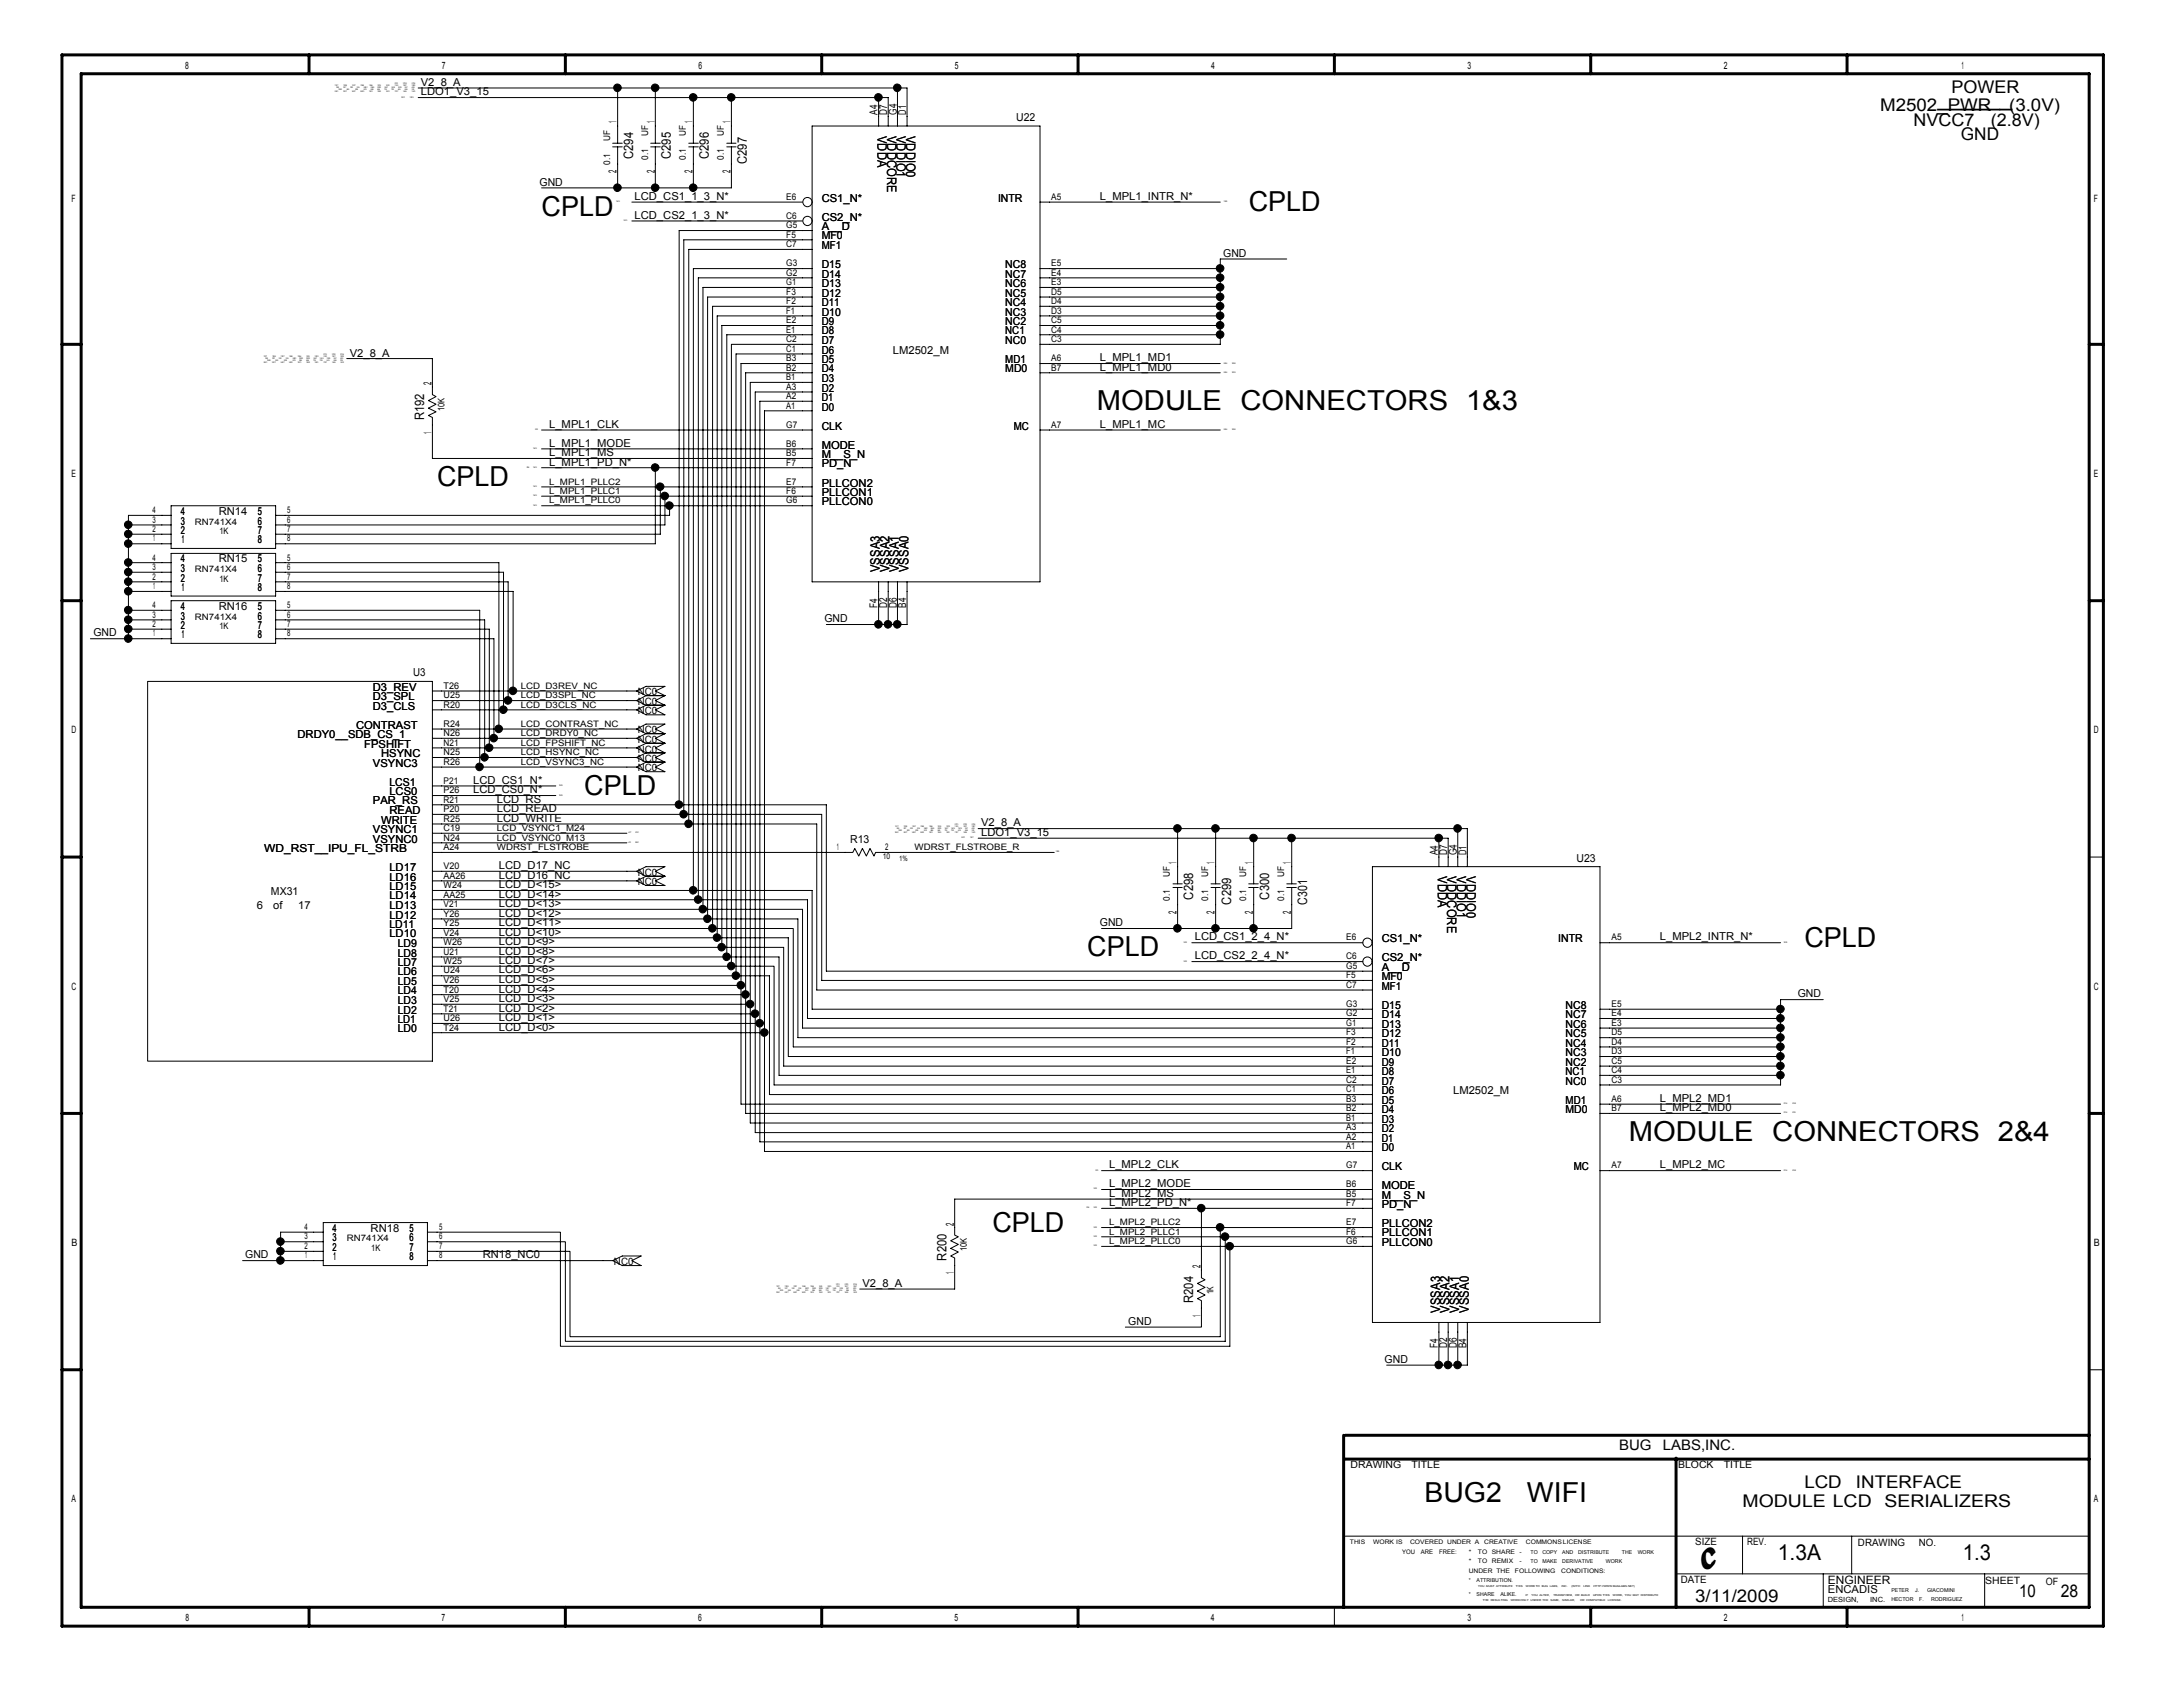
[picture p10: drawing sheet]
<svg xmlns="http://www.w3.org/2000/svg" width="279mm" height="216mm" viewBox="0 0 279 216" stroke-linecap="round" stroke-linejoin="round" font-family="sans-serif">
<defs><g id="words">
<g font-size="3.5">
<text x="69.3" y="27.6">CPLD</text>
<text x="159.8" y="27">CPLD</text>
<text x="140.4" y="52.5">MODULE CONNECTORS 1&amp;3</text>
<text x="55.9" y="62.2">CPLD</text>
<text x="74.8" y="101.7">CPLD</text>
<text x="139.2" y="122.4">CPLD</text>
<text x="230.9" y="121.2">CPLD</text>
<text x="208.5" y="146">MODULE CONNECTORS 2&amp;4</text>
<text x="127" y="157.6">CPLD</text>
<text x="182.3" y="192.2">BUG2</text>
<text x="195.4" y="192.2">WIFI</text>
</g>
<text font-size="3.3" x="217.9" y="200.6">C</text>
<g font-size="2.8">
<text x="248" y="13.6">______</text>
<text x="227.6" y="199.6">1.3A</text>
<text x="251.2" y="199.6">1.3</text>
</g>
<g font-size="2.2">
<text x="249.8" y="11.9">POWER</text>
<text x="240.6" y="14.3">M2502_PWR</text>
<text x="244.9" y="16.1">NVCC7</text>
<text x="251" y="17.9">GND</text>
<text x="254.8" y="16.1">(2.8V)</text>
<text x="257.1" y="14.3">(3.0V)</text>
<text x="230.9" y="190.5">LCD</text>
<text x="237.5" y="190.5">INTERFACE</text>
<text x="223" y="192.9">MODULE LCD</text>
<text x="241.2" y="192.9">SERIALIZERS</text>
<text x="217" y="205.1">3/11/2009</text>
<text x="258.4" y="204.4">10</text>
<text x="263.8" y="204.4">28</text>
</g>
<g font-size="1.9">
<text x="207.2" y="185.6">BUG</text>
<text x="212.8" y="185.6">LABS,INC.</text>
</g>
<g font-size="1.7">
<text x="112.3" y="17.4" transform="rotate(90 112.3 17.4)">VDDA</text>
<text x="113.6" y="17.4" transform="rotate(90 113.6 17.4)">VDDCORE</text>
<text x="114.7" y="17.4" transform="rotate(90 114.7 17.4)">VDDIO1</text>
<text x="116" y="17.4" transform="rotate(90 116 17.4)">VDDIO0</text>
<text x="81" y="20.4" transform="rotate(-90 81 20.4)">C294</text>
<text x="85.9" y="20.4" transform="rotate(-90 85.9 20.4)">C295</text>
<text x="90.7" y="20.4" transform="rotate(-90 90.7 20.4)">C296</text>
<text x="95.6" y="21" transform="rotate(-90 95.6 21)">C297</text>
<text x="54.3" y="53.8" transform="rotate(-90 54.3 53.8)">R192</text>
<text x="112.6" y="73.2" transform="rotate(-90 112.6 73.2)">VSSA3</text>
<text x="113.8" y="73.2" transform="rotate(-90 113.8 73.2)">VSSA2</text>
<text x="115" y="73.2" transform="rotate(-90 115 73.2)">VSSA1</text>
<text x="116.3" y="73.2" transform="rotate(-90 116.3 73.2)">VSSA0</text>
<text x="184" y="112.1" transform="rotate(90 184 112.1)">VDDA</text>
<text x="185.2" y="112.1" transform="rotate(90 185.2 112.1)">VDDCORE</text>
<text x="186.5" y="112.1" transform="rotate(90 186.5 112.1)">VDDIO1</text>
<text x="187.7" y="112.1" transform="rotate(90 187.7 112.1)">VDDIO0</text>
<text x="152.7" y="115.1" transform="rotate(-90 152.7 115.1)">C298</text>
<text x="157.6" y="115.8" transform="rotate(-90 157.6 115.8)">C299</text>
<text x="162.4" y="115.1" transform="rotate(-90 162.4 115.1)">C300</text>
<text x="167.3" y="115.8" transform="rotate(-90 167.3 115.8)">C301</text>
<text x="121.1" y="161.3" transform="rotate(-90 121.1 161.3)">R200</text>
<text x="152.7" y="166.8" transform="rotate(-90 152.7 166.8)">R204</text>
<text x="184.3" y="168" transform="rotate(-90 184.3 168)">VSSA3</text>
<text x="185.5" y="168" transform="rotate(-90 185.5 168)">VSSA2</text>
<text x="186.7" y="168" transform="rotate(-90 186.7 168)">VSSA1</text>
<text x="188" y="168" transform="rotate(-90 188 168)">VSSA0</text>
</g>
<text font-size="1.5" x="233.9" y="202.7">ENGINEER</text>
<g font-size="1.4">
<text x="53.9" y="11">V2_8_A</text>
<text x="53.9" y="12.2">LDO1_V3_15</text>
<text x="78.9" y="15.8" transform="rotate(-90 78.9 15.8)">1</text>
<text x="83.8" y="15.8" transform="rotate(-90 83.8 15.8)">1</text>
<text x="88.6" y="15.8" transform="rotate(-90 88.6 15.8)">1</text>
<text x="93.5" y="15.8" transform="rotate(-90 93.5 15.8)">1</text>
<text x="112.3" y="14.7" transform="rotate(-90 112.3 14.7)">A4</text>
<text x="113.6" y="14.7" transform="rotate(-90 113.6 14.7)">D7</text>
<text x="114.8" y="14.7" transform="rotate(-90 114.8 14.7)">G4</text>
<text x="116" y="14.7" transform="rotate(-90 116 14.7)">D1</text>
<text x="130.1" y="15.5">U22</text>
<text x="69.1" y="23.7">GND</text>
<text x="78.9" y="22.1" transform="rotate(-90 78.9 22.1)">2</text>
<text x="83.8" y="22.1" transform="rotate(-90 83.8 22.1)">2</text>
<text x="88.6" y="22.1" transform="rotate(-90 88.6 22.1)">2</text>
<text x="93.5" y="22.1" transform="rotate(-90 93.5 22.1)">2</text>
<text x="81.2" y="28">LCD_CS2_1_3_N*</text>
<text x="81.2" y="25.6">LCD_CS1_1_3_N*</text>
<text x="105.2" y="28.2">CS2_N*</text>
<text x="105.2" y="29.5">A__D</text>
<text x="105.2" y="25.8">CS1_N*</text>
<text x="127.7" y="25.8">INTR</text>
<text x="140.8" y="25.6">L_MPL1_INTR_N*</text>
<text x="105.2" y="30.6">MF0</text>
<text x="105.2" y="31.9">MF1</text>
<text x="105.2" y="34.3">D15</text>
<text x="105.2" y="35.5">D14</text>
<text x="128.7" y="34.3">NC8</text>
<text x="128.7" y="35.5">NC7</text>
<text x="156.6" y="32.9">GND</text>
<text x="105.2" y="36.7">D13</text>
<text x="105.2" y="38">D12</text>
<text x="105.2" y="39.2">D11</text>
<text x="105.2" y="40.4">D10</text>
<text x="105.2" y="41.6">D9</text>
<text x="128.7" y="36.7">NC6</text>
<text x="128.7" y="38">NC5</text>
<text x="128.7" y="39.2">NC4</text>
<text x="128.7" y="40.4">NC3</text>
<text x="128.7" y="41.6">NC2</text>
<text x="44.8" y="45.6">V2_8_A</text>
<text x="105.2" y="42.8">D8</text>
<text x="105.2" y="44">D7</text>
<text x="105.2" y="45.3">D6</text>
<text x="105.2" y="46.5">D5</text>
<text x="105.2" y="47.7">D4</text>
<text x="114.3" y="45.3">LM2502_M</text>
<text x="128.7" y="42.8">NC1</text>
<text x="128.7" y="44">NC0</text>
<text x="128.7" y="46.5">MD1</text>
<text x="128.7" y="47.7">MD0</text>
<text x="140.8" y="47.5">L_MPL1_MD0</text>
<text x="140.8" y="46.2">L_MPL1_MD1</text>
<text x="55.2" y="49.3" transform="rotate(-90 55.2 49.3)">2</text>
<text x="105.2" y="48.9">D3</text>
<text x="105.2" y="50.1">D2</text>
<text x="105.2" y="51.3">D1</text>
<text x="105.2" y="52.5">D0</text>
<text x="55.2" y="55.5" transform="rotate(-90 55.2 55.5)">1</text>
<text x="70.3" y="57.2">L_MPL1_MODE</text>
<text x="70.3" y="54.7">L_MPL1_CLK</text>
<text x="70.3" y="59.6">L_MPL1_PD_N*</text>
<text x="70.3" y="58.4">L_MPL1_MS</text>
<text x="105.2" y="57.4">MODE</text>
<text x="105.2" y="58.6">M__S_N</text>
<text x="105.2" y="59.8">PD_N</text>
<text x="105.2" y="55">CLK</text>
<text x="129.8" y="55">MC</text>
<text x="140.8" y="54.7">L_MPL1_MC</text>
<text x="23.1" y="65.9">4</text>
<text x="28" y="65.9">RN14</text>
<text x="33" y="65.9">5</text>
<text x="105.2" y="62.3">PLLCON2</text>
<text x="105.2" y="63.5">PLLCON1</text>
<text x="105.2" y="64.7">PLLCON0</text>
<text x="23.1" y="67.1">3</text>
<text x="23.1" y="68.3">2</text>
<text x="23.1" y="72">4</text>
<text x="23.3" y="69.6">1</text>
<text x="28" y="72">RN15</text>
<text x="33" y="69.6">8</text>
<text x="33" y="68.3">7</text>
<text x="33" y="67.1">6</text>
<text x="33" y="72">5</text>
<text x="23.1" y="73.2">3</text>
<text x="23.1" y="74.4">2</text>
<text x="23.3" y="75.6">1</text>
<text x="33" y="75.6">8</text>
<text x="33" y="74.4">7</text>
<text x="33" y="73.2">6</text>
<text x="112.3" y="77.8" transform="rotate(-90 112.3 77.8)">F4</text>
<text x="113.6" y="77.8" transform="rotate(-90 113.6 77.8)">D2</text>
<text x="114.8" y="77.8" transform="rotate(-90 114.8 77.8)">D6</text>
<text x="116" y="77.8" transform="rotate(-90 116 77.8)">B4</text>
<text x="12" y="81.4">GND</text>
<text x="23.1" y="79.3">3</text>
<text x="23.1" y="78.1">4</text>
<text x="23.1" y="80.5">2</text>
<text x="23.3" y="81.7">1</text>
<text x="28" y="78.1">RN16</text>
<text x="33" y="81.7">8</text>
<text x="33" y="80.5">7</text>
<text x="33" y="79.3">6</text>
<text x="33" y="78.1">5</text>
<text x="105.5" y="79.6">GND</text>
<text x="47.7" y="88.4">D3_REV</text>
<text x="47.7" y="89.6">D3_SPL</text>
<text x="52.9" y="86.6">U3</text>
<text x="38.1" y="94.4">DRDY0__SDB_CS_1</text>
<text x="45.6" y="93.3">CONTRAST</text>
<text x="46.6" y="95.7">FPSHIFT</text>
<text x="47.7" y="90.8">D3_CLS</text>
<text x="47.7" y="98.1">VSYNC3</text>
<text x="48.8" y="96.9">HSYNC</text>
<text x="49.8" y="100.5">LCS1</text>
<text x="49.8" y="101.8">LCS0</text>
<text x="60.6" y="101.5">LCD_CS0_N*</text>
<text x="60.6" y="100.3">LCD_CS1_N*</text>
<text x="47.7" y="103">PAR_RS</text>
<text x="47.7" y="106.6">VSYNC1</text>
<text x="47.7" y="107.8">VSYNC0</text>
<text x="48.8" y="105.4">WRITE</text>
<text x="49.8" y="104.2">READ</text>
<text x="63.6" y="105.2">LCD_WRITE</text>
<text x="63.6" y="103.9">LCD_READ</text>
<text x="63.6" y="102.7">LCD_RS</text>
<text x="108.8" y="107.8">R13</text>
<text x="125.6" y="107">LDO1_V3_15</text>
<text x="125.6" y="105.7">V2_8_A</text>
<text x="33.8" y="109.1">WD_RST__IPU_FL_STRB</text>
<text x="49.8" y="111.5">LD17</text>
<text x="49.8" y="112.7">LD16</text>
<text x="49.8" y="113.9">LD15</text>
<text x="63.9" y="111.3">LCD_D17_NC</text>
<text x="63.9" y="112.4">LCD_D16_NC</text>
<text x="63.9" y="113.7">LCD_D&lt;15&gt;</text>
<text x="150.6" y="110.6" transform="rotate(-90 150.6 110.6)">1</text>
<text x="155.5" y="110.6" transform="rotate(-90 155.5 110.6)">1</text>
<text x="160.3" y="110.6" transform="rotate(-90 160.3 110.6)">1</text>
<text x="165.2" y="110.6" transform="rotate(-90 165.2 110.6)">1</text>
<text x="184" y="109.5" transform="rotate(-90 184 109.5)">A4</text>
<text x="185.2" y="109.5" transform="rotate(-90 185.2 109.5)">D7</text>
<text x="186.4" y="109.5" transform="rotate(-90 186.4 109.5)">G4</text>
<text x="187.7" y="109.5" transform="rotate(-90 187.7 109.5)">D1</text>
<text x="201.8" y="110.3">U23</text>
<text x="32.9" y="116.3">6</text>
<text x="34.7" y="114.5">MX31</text>
<text x="35" y="116.3">of</text>
<text x="38.2" y="116.3">17</text>
<text x="49.8" y="115.1">LD14</text>
<text x="49.8" y="116.3">LD13</text>
<text x="49.8" y="117.6">LD12</text>
<text x="49.8" y="118.8">LD11</text>
<text x="49.8" y="120">LD10</text>
<text x="63.9" y="114.9">LCD_D&lt;14&gt;</text>
<text x="63.9" y="116.1">LCD_D&lt;13&gt;</text>
<text x="63.9" y="117.3">LCD_D&lt;12&gt;</text>
<text x="63.9" y="118.5">LCD_D&lt;11&gt;</text>
<text x="63.9" y="119.8">LCD_D&lt;10&gt;</text>
<text x="140.8" y="118.5">GND</text>
<text x="150.6" y="116.9" transform="rotate(-90 150.6 116.9)">2</text>
<text x="155.5" y="116.9" transform="rotate(-90 155.5 116.9)">2</text>
<text x="160.3" y="116.9" transform="rotate(-90 160.3 116.9)">2</text>
<text x="165.2" y="116.9" transform="rotate(-90 165.2 116.9)">2</text>
<text x="50.9" y="121.2">LD9</text>
<text x="50.9" y="122.4">LD8</text>
<text x="50.9" y="123.6">LD7</text>
<text x="50.9" y="124.8">LD6</text>
<text x="63.9" y="125.8">LCD_D&lt;5&gt;</text>
<text x="63.9" y="124.6">LCD_D&lt;6&gt;</text>
<text x="63.9" y="123.4">LCD_D&lt;7&gt;</text>
<text x="63.9" y="122.2">LCD_D&lt;8&gt;</text>
<text x="63.9" y="120.9">LCD_D&lt;9&gt;</text>
<text x="152.9" y="122.8">LCD_CS2_2_4_N*</text>
<text x="152.9" y="120.4">LCD_CS1_2_4_N*</text>
<text x="176.8" y="120.6">CS1_N*</text>
<text x="176.8" y="123">CS2_N*</text>
<text x="176.8" y="124.2">A__D</text>
<text x="176.8" y="125.4">MF0</text>
<text x="199.4" y="120.6">INTR</text>
<text x="212.4" y="120.4">L_MPL2_INTR_N*</text>
<text x="50.9" y="126.1">LD5</text>
<text x="50.9" y="127.3">LD4</text>
<text x="50.9" y="128.5">LD3</text>
<text x="50.9" y="129.7">LD2</text>
<text x="50.9" y="130.9">LD1</text>
<text x="63.9" y="127">LCD_D&lt;4&gt;</text>
<text x="63.9" y="131.9">LCD_D&lt;0&gt;</text>
<text x="63.9" y="130.7">LCD_D&lt;1&gt;</text>
<text x="63.9" y="129.5">LCD_D&lt;2&gt;</text>
<text x="63.9" y="128.2">LCD_D&lt;3&gt;</text>
<text x="176.8" y="126.7">MF1</text>
<text x="176.8" y="129.1">D15</text>
<text x="176.8" y="130.3">D14</text>
<text x="176.8" y="131.5">D13</text>
<text x="200.4" y="129.1">NC8</text>
<text x="200.4" y="130.3">NC7</text>
<text x="200.4" y="131.5">NC6</text>
<text x="230.1" y="127.6">GND</text>
<text x="50.9" y="132.1">LD0</text>
<text x="176.8" y="132.8">D12</text>
<text x="176.8" y="133.9">D11</text>
<text x="176.8" y="135.2">D10</text>
<text x="176.8" y="136.4">D9</text>
<text x="176.8" y="137.6">D8</text>
<text x="200.4" y="132.8">NC5</text>
<text x="200.4" y="133.9">NC4</text>
<text x="200.4" y="135.2">NC3</text>
<text x="200.4" y="136.4">NC2</text>
<text x="200.4" y="137.6">NC1</text>
<text x="176.8" y="138.8">D7</text>
<text x="176.8" y="140">D6</text>
<text x="176.8" y="141.3">D5</text>
<text x="176.8" y="142.5">D4</text>
<text x="176.8" y="143.7">D3</text>
<text x="186" y="140">LM2502_M</text>
<text x="200.4" y="138.8">NC0</text>
<text x="200.4" y="141.3">MD1</text>
<text x="200.4" y="142.5">MD0</text>
<text x="212.4" y="141">L_MPL2_MD1</text>
<text x="212.4" y="142.2">L_MPL2_MD0</text>
<text x="142" y="149.5">L_MPL2_CLK</text>
<text x="176.8" y="144.9">D2</text>
<text x="176.8" y="146.1">D1</text>
<text x="176.8" y="147.3">D0</text>
<text x="176.8" y="149.8">CLK</text>
<text x="201.4" y="149.8">MC</text>
<text x="212.4" y="149.5">L_MPL2_MC</text>
<text x="142" y="153.2">L_MPL2_MS</text>
<text x="142" y="154.4">L_MPL2_PD_N*</text>
<text x="142" y="151.9">L_MPL2_MODE</text>
<text x="176.8" y="152.2">MODE</text>
<text x="176.8" y="153.4">M__S_N</text>
<text x="176.8" y="154.6">PD_N</text>
<text x="31.4" y="161">GND</text>
<text x="42.6" y="158.9">3</text>
<text x="42.6" y="157.6">4</text>
<text x="42.6" y="160.1">2</text>
<text x="42.7" y="161.3">1</text>
<text x="47.4" y="157.6">RN18</text>
<text x="52.4" y="161.3">8</text>
<text x="52.4" y="160.1">7</text>
<text x="52.4" y="158.9">6</text>
<text x="52.4" y="157.6">5</text>
<text x="61.8" y="161">RN18_NC0</text>
<text x="122.1" y="156.8" transform="rotate(-90 122.1 156.8)">2</text>
<text x="176.8" y="157.1">PLLCON2</text>
<text x="176.8" y="158.2">PLLCON1</text>
<text x="176.8" y="159.5">PLLCON0</text>
<text x="110.4" y="164.7">V2_8_A</text>
<text x="122.1" y="163" transform="rotate(-90 122.1 163)">1</text>
<text x="153.6" y="162.3" transform="rotate(-90 153.6 162.3)">2</text>
<text x="144.4" y="169.5">GND</text>
<text x="153.6" y="168.5" transform="rotate(-90 153.6 168.5)">1</text>
<text x="184" y="172.6" transform="rotate(-90 184 172.6)">F4</text>
<text x="185.2" y="172.6" transform="rotate(-90 185.2 172.6)">D2</text>
<text x="186.5" y="172.6" transform="rotate(-90 186.5 172.6)">D6</text>
<text x="187.7" y="172.6" transform="rotate(-90 187.7 172.6)">B4</text>
<text x="177.2" y="174.4">GND</text>
<text x="233.9" y="203.8">ENCADIS</text>
</g>
<g font-size="1.3">
<text x="23.7" y="8.8">8</text>
<text x="56.5" y="8.8">7</text>
<text x="89.4" y="8.8">6</text>
<text x="122.2" y="8.8">5</text>
<text x="155" y="8.8">4</text>
<text x="187.8" y="8.8">3</text>
<text x="220.6" y="8.8">2</text>
<text x="251.1" y="8.8">1</text>
<text x="9.2" y="25.8">F</text>
<text x="268" y="25.8">F</text>
<text x="9.2" y="61">E</text>
<text x="268" y="61">E</text>
<text x="81.6" y="89">NC0</text>
<text x="9.2" y="93.9">D</text>
<text x="81.6" y="95.1">NC0</text>
<text x="81.6" y="93.9">NC0</text>
<text x="81.6" y="90.2">NC0</text>
<text x="81.6" y="91.4">NC0</text>
<text x="268" y="93.9">D</text>
<text x="81.6" y="96.3">NC0</text>
<text x="81.6" y="97.5">NC0</text>
<text x="81.6" y="98.7">NC0</text>
<text x="81.6" y="113.3">NC0</text>
<text x="81.6" y="112.1">NC0</text>
<text x="9.2" y="126.7">C</text>
<text x="268" y="126.7">C</text>
<text x="9.2" y="159.5">B</text>
<text x="78.6" y="161.9">NC0</text>
<text x="268" y="159.5">B</text>
<text x="172.9" y="187.9">DRAWING</text>
<text x="180.7" y="187.9">TITLE</text>
<text x="214.8" y="187.9">BLOCK</text>
<text x="220.6" y="187.9">TITLE</text>
<text x="9.2" y="192.3">A</text>
<text x="217" y="197.7">SIZE</text>
<text x="223.6" y="197.7">REV.</text>
<text x="237.8" y="197.9">DRAWING</text>
<text x="245.6" y="197.9">NO.</text>
<text x="268" y="192.3">A</text>
<text x="215.1" y="202.6">DATE</text>
<text x="254.1" y="202.8">SHEET</text>
<text x="261.8" y="202.9">OF</text>
<text x="23.7" y="207.5">8</text>
<text x="56.5" y="207.5">7</text>
<text x="89.4" y="207.5">6</text>
<text x="122.2" y="207.5">5</text>
<text x="155" y="207.5">4</text>
<text x="187.8" y="207.5">3</text>
<text x="220.6" y="207.5">2</text>
<text x="251.1" y="207.5">1</text>
</g>
<g font-size="1.2">
<text x="82.9" y="17.4" transform="rotate(-90 82.9 17.4)">UF</text>
<text x="87.8" y="17.4" transform="rotate(-90 87.8 17.4)">UF</text>
<text x="92.6" y="17.4" transform="rotate(-90 92.6 17.4)">UF</text>
<text x="78.1" y="21.1" transform="rotate(-90 78.1 21.1)">0.1</text>
<text x="78.1" y="18.1" transform="rotate(-90 78.1 18.1)">UF</text>
<text x="82.9" y="20.5" transform="rotate(-90 82.9 20.5)">0.1</text>
<text x="87.8" y="20.5" transform="rotate(-90 87.8 20.5)">0.1</text>
<text x="92.6" y="20.5" transform="rotate(-90 92.6 20.5)">0.1</text>
<text x="100.6" y="28">C6</text>
<text x="100.6" y="25.6">E6</text>
<text x="100.6" y="29.2">G5</text>
<text x="134.5" y="25.6">A5</text>
<text x="100.6" y="31.6">C7</text>
<text x="100.6" y="30.4">F5</text>
<text x="100.6" y="34.1">G3</text>
<text x="100.6" y="35.3">G2</text>
<text x="134.5" y="34.1">E5</text>
<text x="134.5" y="35.3">E4</text>
<text x="100.6" y="41.4">E2</text>
<text x="100.6" y="36.5">G1</text>
<text x="100.6" y="37.7">F3</text>
<text x="100.6" y="38.9">F2</text>
<text x="100.6" y="40.1">F1</text>
<text x="134.5" y="36.5">E3</text>
<text x="134.5" y="37.7">D5</text>
<text x="134.5" y="38.9">D4</text>
<text x="134.5" y="40.1">D3</text>
<text x="134.5" y="41.4">C5</text>
<text x="100.6" y="42.6">E1</text>
<text x="100.6" y="43.8">C2</text>
<text x="100.6" y="45">C1</text>
<text x="100.6" y="46.2">B3</text>
<text x="100.6" y="47.5">B2</text>
<text x="134.5" y="42.6">C4</text>
<text x="134.5" y="43.8">C3</text>
<text x="134.5" y="46.2">A6</text>
<text x="134.5" y="47.5">B7</text>
<text x="56.9" y="52.6" transform="rotate(-90 56.9 52.6)">10K</text>
<text x="100.6" y="48.6">B1</text>
<text x="100.6" y="49.9">A3</text>
<text x="100.6" y="51.1">A2</text>
<text x="100.6" y="52.3">A1</text>
<text x="100.6" y="59.6">F7</text>
<text x="100.6" y="57.1">B6</text>
<text x="100.6" y="58.4">B5</text>
<text x="100.6" y="54.7">G7</text>
<text x="134.5" y="54.7">A7</text>
<text x="19.5" y="65.7">4</text>
<text x="36.8" y="65.7">5</text>
<text x="100.6" y="62">E7</text>
<text x="100.6" y="63.2">F6</text>
<text x="100.6" y="64.4">G6</text>
<text x="19.5" y="66.9">3</text>
<text x="19.5" y="68.1">2</text>
<text x="19.5" y="71.8">4</text>
<text x="19.6" y="69.3">1</text>
<text x="36.8" y="69.3">8</text>
<text x="36.8" y="68.1">7</text>
<text x="36.8" y="66.9">6</text>
<text x="36.8" y="71.8">5</text>
<text x="19.5" y="72.9">3</text>
<text x="19.5" y="74.2">2</text>
<text x="19.5" y="77.8">4</text>
<text x="19.6" y="75.4">1</text>
<text x="36.8" y="75.4">8</text>
<text x="36.8" y="74.2">7</text>
<text x="36.8" y="72.9">6</text>
<text x="36.8" y="77.8">5</text>
<text x="19.5" y="79">3</text>
<text x="19.5" y="80.3">2</text>
<text x="19.6" y="81.4">1</text>
<text x="36.8" y="81.4">8</text>
<text x="36.8" y="80.3">7</text>
<text x="36.8" y="79">6</text>
<text x="56.8" y="89.4">U25</text>
<text x="56.8" y="88.1">T26</text>
<text x="56.8" y="95.4">N21</text>
<text x="56.8" y="94.2">N26</text>
<text x="56.8" y="90.6">R20</text>
<text x="56.8" y="93">R24</text>
<text x="56.8" y="97.9">R26</text>
<text x="56.8" y="100.3">P21</text>
<text x="56.8" y="101.5">P26</text>
<text x="56.8" y="96.6">N25</text>
<text x="56.8" y="105.2">R25</text>
<text x="56.8" y="106.4">C19</text>
<text x="56.8" y="107.6">N24</text>
<text x="56.8" y="103.9">P20</text>
<text x="56.8" y="102.7">R21</text>
<text x="56.8" y="108.8">A24</text>
<text x="56.8" y="111.3">V20</text>
<text x="56.8" y="112.4">AA26</text>
<text x="56.8" y="113.7">W24</text>
<text x="107.1" y="108.8">1</text>
<text x="113.3" y="108.8">2</text>
<text x="149.7" y="112.2" transform="rotate(-90 149.7 112.2)">UF</text>
<text x="154.6" y="112.2" transform="rotate(-90 154.6 112.2)">UF</text>
<text x="159.5" y="112.2" transform="rotate(-90 159.5 112.2)">UF</text>
<text x="164.4" y="112.2" transform="rotate(-90 164.4 112.2)">UF</text>
<text x="56.8" y="114.9">AA25</text>
<text x="56.8" y="116.1">V21</text>
<text x="56.8" y="117.3">Y26</text>
<text x="56.8" y="118.5">Y25</text>
<text x="56.8" y="119.8">V24</text>
<text x="149.7" y="115.3" transform="rotate(-90 149.7 115.3)">0.1</text>
<text x="154.6" y="115.3" transform="rotate(-90 154.6 115.3)">0.1</text>
<text x="159.5" y="115.3" transform="rotate(-90 159.5 115.3)">0.1</text>
<text x="164.4" y="115.3" transform="rotate(-90 164.4 115.3)">0.1</text>
<text x="56.8" y="120.9">W26</text>
<text x="56.8" y="122.2">U21</text>
<text x="56.8" y="123.4">W25</text>
<text x="56.8" y="124.6">U24</text>
<text x="56.8" y="125.8">V26</text>
<text x="172.3" y="125.2">F5</text>
<text x="172.3" y="122.8">C6</text>
<text x="172.3" y="120.4">E6</text>
<text x="172.3" y="124">G5</text>
<text x="206.3" y="120.4">A5</text>
<text x="56.8" y="127">T20</text>
<text x="56.8" y="128.2">V25</text>
<text x="56.8" y="129.5">T21</text>
<text x="56.8" y="130.7">U26</text>
<text x="56.8" y="131.9">T24</text>
<text x="172.3" y="126.4">C7</text>
<text x="172.3" y="128.9">G3</text>
<text x="172.3" y="130.1">G2</text>
<text x="172.3" y="131.3">G1</text>
<text x="206.3" y="128.9">E5</text>
<text x="206.3" y="130.1">E4</text>
<text x="206.3" y="131.3">E3</text>
<text x="172.3" y="136.1">E2</text>
<text x="172.3" y="137.4">E1</text>
<text x="172.3" y="132.5">F3</text>
<text x="172.3" y="133.7">F2</text>
<text x="172.3" y="134.9">F1</text>
<text x="206.3" y="132.5">D5</text>
<text x="206.3" y="133.7">D4</text>
<text x="206.3" y="134.9">D3</text>
<text x="206.3" y="136.1">C5</text>
<text x="206.3" y="137.4">C4</text>
<text x="172.3" y="138.6">C2</text>
<text x="172.3" y="139.8">C1</text>
<text x="172.3" y="141">B3</text>
<text x="172.3" y="142.2">B2</text>
<text x="172.3" y="143.4">B1</text>
<text x="206.3" y="138.6">C3</text>
<text x="206.3" y="141">A6</text>
<text x="206.3" y="142.2">B7</text>
<text x="172.3" y="144.7">A3</text>
<text x="172.3" y="145.9">A2</text>
<text x="172.3" y="147.1">A1</text>
<text x="172.3" y="149.5">G7</text>
<text x="206.3" y="149.5">A7</text>
<text x="172.3" y="154.4">F7</text>
<text x="172.3" y="151.9">B6</text>
<text x="172.3" y="153.2">B5</text>
<text x="39" y="157.4">4</text>
<text x="39" y="158.6">3</text>
<text x="39" y="159.9">2</text>
<text x="39" y="161">1</text>
<text x="56.2" y="161">8</text>
<text x="56.2" y="159.9">7</text>
<text x="56.2" y="158.6">6</text>
<text x="56.2" y="157.4">5</text>
<text x="123.8" y="160.1" transform="rotate(-90 123.8 160.1)">10K</text>
<text x="172.3" y="159.2">G6</text>
<text x="172.3" y="156.8">E7</text>
<text x="172.3" y="158">F6</text>
<text x="155.3" y="165.6" transform="rotate(-90 155.3 165.6)">1K</text>
</g>
<g font-size="1.1">
<text x="70.3" y="64.4">L_MPL1_PLLC0</text>
<text x="70.3" y="63.2">L_MPL1_PLLC1</text>
<text x="70.3" y="62">L_MPL1_PLLC2</text>
<text x="24.9" y="67.1">RN741X4</text>
<text x="28.1" y="68.3">1K</text>
<text x="24.9" y="73.2">RN741X4</text>
<text x="28.1" y="74.4">1K</text>
<text x="24.9" y="79.3">RN741X4</text>
<text x="28.1" y="80.5">1K</text>
<text x="66.6" y="89.4">LCD_D3SPL_NC</text>
<text x="66.6" y="88.1">LCD_D3REV_NC</text>
<text x="66.6" y="95.4">LCD_FPSHIFT_NC</text>
<text x="66.6" y="94.2">LCD_DRDY0_NC</text>
<text x="66.6" y="93">LCD_CONTRAST_NC</text>
<text x="66.6" y="90.6">LCD_D3CLS_NC</text>
<text x="66.6" y="97.9">LCD_VSYNC3_NC</text>
<text x="66.6" y="96.6">LCD_HSYNC_NC</text>
<text x="63.6" y="106.4">LCD_VSYNC1_M24</text>
<text x="63.6" y="107.6">LCD_VSYNC0_M13</text>
<text x="63.6" y="108.8">WDRST_FLSTROBE</text>
<text x="117.1" y="108.8">WDRST_FLSTROBE_R</text>
<text x="44.4" y="158.9">RN741X4</text>
<text x="47.5" y="160.1">1K</text>
<text x="142" y="156.8">L_MPL2_PLLC2</text>
<text x="142" y="158">L_MPL2_PLLC1</text>
<text x="142" y="159.2">L_MPL2_PLLC0</text>
</g>
<text font-size="1" x="113" y="109.9">10</text>
<g font-size=".9">
<text x="115.1" y="110.2">1%</text>
<text x="233.9" y="205.1">DESIGN,</text>
<text x="239.4" y="205.1">INC.</text>
</g>
<g font-size=".8">
<text x="172.8" y="197.6">THIS</text>
<text x="175.7" y="197.6">WORK IS</text>
<text x="180.5" y="197.6">COVERED UNDER A</text>
<text x="190" y="197.6">CREATIVE</text>
<text x="195.3" y="197.6">COMMONS LICENSE</text>
<text x="179.5" y="198.8">YOU</text>
<text x="181.8" y="198.8">ARE</text>
<text x="184.2" y="198.8">FREE:</text>
<text x="188" y="198.8">*</text>
<text x="188" y="201.3">UNDER THE</text>
<text x="188" y="200.1">*</text>
<text x="189.2" y="198.8">TO</text>
<text x="189.2" y="200.1">TO</text>
<text x="190.9" y="198.8">SHARE</text>
<text x="190.9" y="200.1">REMIX</text>
<text x="193.9" y="201.3">FOLLOWING</text>
<text x="194.5" y="198.8">-</text>
<text x="194.5" y="200.1">-</text>
<text x="199.8" y="201.3">CONDITIONS:</text>
</g>
<g font-size=".7">
<text x="188" y="202.5">*</text>
<text x="189" y="202.5">ATTRIBUTION.</text>
<text x="195.9" y="200.1">TO</text>
<text x="195.9" y="198.8">TO</text>
<text x="197.4" y="200.1">MAKE</text>
<text x="197.4" y="198.8">COPY</text>
<text x="200" y="200.1">DERIVATIVE</text>
<text x="200" y="198.8">AND</text>
<text x="202" y="198.8">DISTRIBUTE</text>
<text x="205.5" y="200.1">WORK</text>
<text x="207.6" y="198.8">THE</text>
<text x="209.6" y="198.8">WORK</text>
<text x="242.1" y="203.7">PETER</text>
<text x="245.1" y="203.7">J.</text>
<text x="246.6" y="203.7">GIACOMINI</text>
<text x="188" y="204.3">*</text>
<text x="189" y="204.3">SHARE</text>
<text x="192" y="204.3">ALIKE.</text>
<text x="242.1" y="204.9">HECTOR</text>
<text x="245.6" y="204.9">F.</text>
<text x="247.2" y="204.9">RODRIGUEZ</text>
</g>
<g font-size=".3">
<text x="42.9" y="11">13F7</text>
<text x="42.9" y="11.8">25E1</text>
<text x="43.1" y="11.3">3E8</text>
<text x="43.3" y="11.5">10B5</text>
<text x="44" y="11">13D8</text>
<text x="44" y="11.8">25C7</text>
<text x="44" y="11.3">3D7</text>
<text x="44.4" y="11.5">9E5</text>
<text x="44.8" y="11.3">3D2</text>
<text x="45.1" y="11.8">24D7</text>
<text x="45.1" y="11">13D7</text>
<text x="45.5" y="11.5">9D8</text>
<text x="45.7" y="11.3">3C6</text>
<text x="46.2" y="11">13B8</text>
<text x="46.2" y="11.8">24D3</text>
<text x="46.6" y="11.5">9C5</text>
<text x="46.6" y="11.3">28D1</text>
<text x="47.3" y="11">13B4</text>
<text x="47.3" y="11.8">19F3</text>
<text x="47.5" y="11.5">9B6</text>
<text x="47.5" y="11.3">25B3</text>
<text x="48.3" y="11.5">8A8</text>
<text x="48.3" y="11.3">22D5</text>
<text x="48.3" y="11">12F6</text>
<text x="48.3" y="11.8">19E2</text>
<text x="49.2" y="11.5">7F8</text>
<text x="49.2" y="11.3">14E7</text>
<text x="49.4" y="11">12D3</text>
<text x="49.4" y="11.8">18F2</text>
<text x="50.1" y="11.5">7D5</text>
<text x="50.1" y="11.3">14C8</text>
<text x="50.5" y="11">11E3</text>
<text x="50.5" y="11.8">17E7</text>
<text x="50.5" y="10.8">27F3</text>
<text x="50.9" y="11.5">6C4</text>
<text x="50.9" y="11.3">12C8</text>
<text x="51.6" y="11">10E7</text>
<text x="51.6" y="11.8">14E6</text>
<text x="51.6" y="10.8">27D3</text>
<text x="51.8" y="11.5">6B4</text>
<text x="51.8" y="11.3">5E7</text>
<text x="52.7" y="11">10D5</text>
<text x="52.7" y="11.8">14C5</text>
<text x="52.7" y="10.8">27C6</text>
<text x="52.7" y="11.5">3F8</text>
<text x="52.7" y="11.3">4D5</text>
<text x="51.4" y="12.5">25C1</text>
<text x="52.5" y="12.5">10D5</text>
<text x="78.9" y="25.9">19C2</text>
<text x="79.8" y="28.3">19C2</text>
<text x="156.6" y="25.9">19C8</text>
<text x="33.8" y="46.4">25E1</text>
<text x="33.8" y="45.7">13F7</text>
<text x="34" y="45.9">3E8</text>
<text x="34.2" y="46.1">10B5</text>
<text x="34.9" y="46.4">25C7</text>
<text x="34.9" y="45.7">13D8</text>
<text x="34.9" y="45.9">3D7</text>
<text x="35.3" y="46.1">9E5</text>
<text x="35.7" y="45.9">3D2</text>
<text x="36" y="46.4">24D7</text>
<text x="36" y="45.7">13D7</text>
<text x="36.4" y="46.1">9D8</text>
<text x="36.6" y="45.9">3C6</text>
<text x="37" y="46.4">24D3</text>
<text x="37" y="45.7">13B8</text>
<text x="37.5" y="46.1">9C5</text>
<text x="37.5" y="45.9">28D1</text>
<text x="38.1" y="46.4">19F3</text>
<text x="38.1" y="45.7">13B4</text>
<text x="38.3" y="45.9">25B3</text>
<text x="38.3" y="46.1">9B6</text>
<text x="39.2" y="46.4">19E2</text>
<text x="39.2" y="45.7">12F6</text>
<text x="39.2" y="46.1">8A8</text>
<text x="39.2" y="45.9">22D5</text>
<text x="40.1" y="45.9">14E7</text>
<text x="40.1" y="46.1">7F8</text>
<text x="40.3" y="46.4">18F2</text>
<text x="40.3" y="45.7">12D3</text>
<text x="41" y="45.9">14C8</text>
<text x="41" y="46.1">7D5</text>
<text x="41.4" y="46.4">17E7</text>
<text x="41.4" y="45.4">27F3</text>
<text x="41.4" y="45.7">11E3</text>
<text x="41.8" y="45.9">12C8</text>
<text x="41.8" y="46.1">6C4</text>
<text x="42.5" y="46.4">14E6</text>
<text x="42.5" y="45.4">27D3</text>
<text x="42.5" y="45.7">10F7</text>
<text x="42.7" y="45.9">5E7</text>
<text x="42.7" y="46.1">6B4</text>
<text x="43.6" y="46.4">14C5</text>
<text x="43.6" y="45.4">27C6</text>
<text x="43.6" y="45.7">10D5</text>
<text x="43.6" y="45.9">4D5</text>
<text x="43.6" y="46.1">3F8</text>
<text x="156.6" y="47.7">20C4</text>
<text x="156.6" y="46.5">20C4</text>
<text x="157.7" y="47.7">20F8</text>
<text x="157.7" y="46.5">20E8</text>
<text x="67.4" y="59.9">3D6</text>
<text x="68.3" y="57.4">19C2</text>
<text x="68.3" y="59.9">19C2</text>
<text x="68.5" y="55">3D3</text>
<text x="156.6" y="55">20C4</text>
<text x="157.7" y="55">20E8</text>
<text x="68.3" y="64.7">19C2</text>
<text x="68.3" y="63.5">19C2</text>
<text x="68.3" y="62.3">19C2</text>
<text x="71.6" y="101.8">19C8</text>
<text x="71.6" y="100.6">19C8</text>
<text x="80.4" y="106.6">4C7</text>
<text x="80.4" y="107.9">4F3</text>
<text x="81.3" y="106.6">21E1</text>
<text x="81.3" y="107.9">20E1</text>
<text x="114.6" y="105.8">13F7</text>
<text x="114.6" y="106.6">25E1</text>
<text x="114.8" y="106">3E8</text>
<text x="115" y="106.3">10B5</text>
<text x="115.7" y="106">3D7</text>
<text x="115.7" y="105.8">13D8</text>
<text x="115.7" y="106.6">25C7</text>
<text x="116.1" y="106.3">9E5</text>
<text x="116.5" y="106">3D2</text>
<text x="116.8" y="105.8">13D7</text>
<text x="116.8" y="106.6">24D7</text>
<text x="117.2" y="106.3">9D8</text>
<text x="117.4" y="106">3C6</text>
<text x="117.8" y="105.8">13B8</text>
<text x="117.8" y="106.6">24D3</text>
<text x="118.3" y="106">28D1</text>
<text x="118.3" y="106.3">9C5</text>
<text x="118.9" y="105.8">13B4</text>
<text x="118.9" y="106.6">19F3</text>
<text x="119.1" y="106">25B3</text>
<text x="119.1" y="106.3">9B6</text>
<text x="120" y="106">22D5</text>
<text x="120" y="106.3">8A8</text>
<text x="120" y="105.8">12F6</text>
<text x="120" y="106.6">19E2</text>
<text x="120.9" y="106">14E7</text>
<text x="120.9" y="106.3">7F8</text>
<text x="121.1" y="105.8">12D3</text>
<text x="121.1" y="106.6">18F2</text>
<text x="121.8" y="106">14C8</text>
<text x="121.8" y="106.3">7D5</text>
<text x="122.2" y="105.8">11E3</text>
<text x="122.2" y="106.6">17E7</text>
<text x="122.2" y="105.6">27F3</text>
<text x="122.6" y="106">12C8</text>
<text x="122.6" y="106.3">6C4</text>
<text x="123.1" y="107.3">25C1</text>
<text x="123.3" y="105.8">10F7</text>
<text x="123.3" y="106.6">14E6</text>
<text x="123.3" y="105.6">27D3</text>
<text x="123.5" y="106">5E7</text>
<text x="123.5" y="106.3">6B4</text>
<text x="124.2" y="107.3">10F7</text>
<text x="124.4" y="106">4D5</text>
<text x="124.4" y="106.3">3F8</text>
<text x="124.4" y="105.8">10E7</text>
<text x="124.4" y="106.6">14C5</text>
<text x="124.4" y="105.6">27C6</text>
<text x="135.1" y="109.1">19D8</text>
<text x="151.5" y="120.6">19C2</text>
<text x="151.5" y="123.1">19C2</text>
<text x="228.3" y="120.6">19C8</text>
<text x="228.3" y="142.5">21C4</text>
<text x="228.3" y="141.3">21C4</text>
<text x="229.4" y="142.5">21F8</text>
<text x="229.4" y="141.3">21E8</text>
<text x="140.2" y="149.8">3D3</text>
<text x="228.3" y="149.8">21C4</text>
<text x="229.4" y="149.8">21E8</text>
<text x="139.1" y="154.6">3D6</text>
<text x="140" y="154.6">19C2</text>
<text x="140" y="152.2">19C2</text>
<text x="140" y="157.1">19C2</text>
<text x="140" y="158.3">19C2</text>
<text x="140" y="159.5">19C2</text>
<text x="99.4" y="164.8">13F7</text>
<text x="99.4" y="165.5">25E1</text>
<text x="99.6" y="165">3E8</text>
<text x="99.8" y="165.2">10D5</text>
<text x="100.5" y="165">3D7</text>
<text x="100.5" y="164.8">13D8</text>
<text x="100.5" y="165.5">25C7</text>
<text x="100.9" y="165.2">9E5</text>
<text x="101.4" y="165">3D2</text>
<text x="101.6" y="164.8">13D7</text>
<text x="101.6" y="165.5">24D7</text>
<text x="102" y="165.2">9D8</text>
<text x="102.2" y="165">3C6</text>
<text x="102.7" y="164.8">13B8</text>
<text x="102.7" y="165.5">24D3</text>
<text x="103.1" y="165.2">9C5</text>
<text x="103.1" y="165">28D1</text>
<text x="103.7" y="164.8">13B4</text>
<text x="103.7" y="165.5">19F3</text>
<text x="104" y="165.2">9B6</text>
<text x="104" y="165">25B3</text>
<text x="104.8" y="165.2">8A8</text>
<text x="104.8" y="164.8">12F6</text>
<text x="104.8" y="165">22D5</text>
<text x="104.8" y="165.5">19E2</text>
<text x="105.7" y="165.2">7F8</text>
<text x="105.7" y="165">14E7</text>
<text x="105.9" y="164.8">12D3</text>
<text x="105.9" y="165.5">18F2</text>
<text x="106.6" y="165.2">7D5</text>
<text x="106.6" y="165">14C8</text>
<text x="107" y="164.8">11E3</text>
<text x="107" y="165.5">17E7</text>
<text x="107" y="164.5">27F3</text>
<text x="107.5" y="165.2">6C4</text>
<text x="107.5" y="165">12C8</text>
<text x="108.1" y="164.8">10F7</text>
<text x="108.1" y="165.5">14E6</text>
<text x="108.1" y="164.5">27D3</text>
<text x="108.3" y="165.2">6B4</text>
<text x="108.3" y="165">5E7</text>
<text x="109.2" y="165.2">3F8</text>
<text x="109.2" y="164.8">10E7</text>
<text x="109.2" y="165.5">14C5</text>
<text x="109.2" y="165">4D5</text>
<text x="109.2" y="164.5">27C6</text>
<text x="189.2" y="203.1">YOU MUST ATTRIBUTE</text>
<text x="194" y="203.1">THIS</text>
<text x="195.3" y="203.1">WORK TO BUG LABS,</text>
<text x="199.9" y="203.1">INC.</text>
<text x="201.1" y="203.1">(WITH</text>
<text x="202.7" y="203.1">LINK</text>
<text x="203.9" y="203.1">HTTP://WWW.BUGLABS.NET)</text>
<text x="189.8" y="204.9">THE</text>
<text x="190.8" y="204.9">RESULTING</text>
<text x="193.4" y="204.9">WORK ONLY UNDER THE</text>
<text x="195.3" y="204.3">IF</text>
<text x="196" y="204.3">YOU ALTER,</text>
<text x="198.4" y="204.9">SAME,</text>
<text x="198.8" y="204.3">TRANSFORM,</text>
<text x="200" y="204.9">SIMILAR,</text>
<text x="201.6" y="204.3">OR BUILD</text>
<text x="202.2" y="204.9">OR COMPATIBLE</text>
<text x="203.9" y="204.3">UPON THIS</text>
<text x="205.8" y="204.9">LICENSE.</text>
<text x="206.4" y="204.3">WORK, YOU MAY DISTRIBUTE</text>
</g>
</g></defs>
<g fill="none" stroke="#000" stroke-width=".38">
<path d="M7.9 7h261.3v201.1h-261.3zM10.4 9.4h257v196.3h-257zM39.6 7v2.4M72.4 7v2.4M105.2 7v2.4M138 7v2.4M170.8 7v2.4M203.6 7v2.4M236.4 7v2.4M7.9 44.1h2.5M267.4 44.1h1.8M7.9 76.9h2.5"/>
<path d="M267.4 76.9h1.8M7.9 109.7h2.5M7.9 142.5h2.5M267.4 142.5h1.8M7.9 175.3h2.5M172 183.7v22M172.2 183.7h95.2M172.2 186.7h95.2M214.5 186.6v19.1M39.6 205.7v2.4M72.4 205.7v2.4M105.2 205.7v2.4"/>
<path d="M138 205.7v2.4M203.6 205.7v2.4M236.4 205.7v2.4"/>
</g>
<g fill="none" stroke="#000" stroke-width=".13">
<path d="M53.5 11.3h62.6v4.8M53.5 12.5h60.2v3.6M78.4 18.8h1.2M78.4 18.3h1.2M79.1 18.8v5.2h-9.8M79.1 11.3v7M83.3 18.8h1.2M83.3 18.3h1.2M83.9 11.3v7M83.9 18.8v5.2M88.2 18.8h1.2M88.2 18.3h1.2"/>
<path d="M88.7 12.5v5.8M88.7 18.8v5.2M93 18.8h1.2M93 18.3h1.2M93.6 12.5v5.8M93.6 18.8v5.2h-14.5M103.9 16.1h29.2v58.4h-29.2zM112.5 12.5v3.6M114.9 11.3v4.8M80.9 25.9h21.8M80.9 28.3h21.8M103.9 39.2h-12.7v79.6h-35.9"/>
<path d="M103.9 31.9h-15.7v73.6M103.9 30.7h-16.4v73.5M103.9 29.5h-17v73.5M103.9 38h-13.3v79.6M103.9 36.8h-13.9v79.6M103.9 35.6h-14.5v79.5M103.9 34.4h-15.2v79.6M133.1 25.9h23.1M156.2 34.4v1.2h-23.1M156.2 35.6v1.2h-23.1M156.2 36.8v1.2h-23.1M156.2 38v1.2h-23.1"/>
<path d="M156.2 39.2v1.2h-23.1M164.7 33.1h-8.5v1.3h-23.1M44.4 45.9h10.9v4.6l.5 .3-1 .5 1 .4-1 .5 1 .5-1 .5 .5 .2v5.3h48.6M69.3 57.4h34.6M69.3 55h34.6M69.3 59.9h34.6M83.9 59.9v9.7h-48.6M103.9 52.6h-6.1v79.6h-42.5M103.9 51.3h-6.6v79.7h-42M103.9 50.2h-7.2v79.6h-41.4M103.9 47.7h-8.5v79.6h-40.1M103.9 44.1h-10.3v79.6h-38.3"/>
<path d="M103.9 42.8h-10.9v79.7M103.9 41.7h-11.5v79.5M103.9 40.4h-12.1v79.6M103.9 45.3h-9.7v79.6M103.9 46.5h-9.1v94.8h80.9M103.9 48.9h-7.9v94.8h79.7M133.1 46.5h23.1M133.1 47.7h23.1M133.1 55h23.1M156.2 40.4v1.3h-23.1M156.2 41.7v1.1h-23.1M156.2 42.8v1.3h-23.1"/>
<path d="M16.4 74.5h5.5M16.4 78.1h5.5M16.4 79.3h5.5M16.4 72h5.5M16.4 73.2h5.5M16.4 75.7h5.5M16.4 67.2h5.5M16.4 68.4h5.5M16.4 69.6h5.5M21.9 64.7h13.4v5.5h-13.4zM21.9 70.8h13.4v5.5h-13.4zM21.9 76.9h13.4v5.4h-13.4z"/>
<path d="M21.9 66h-5.5v15.7M35.3 78.1h26.1v20.1h20.1l1.2-.7M35.3 79.3h26.7v17.6h19.5l1.2-.5M35.3 75.7h30.4v12.7h-10.4M35.3 73.2h29.1v17.6h-9.1M35.3 74.5h29.7v15.2M35.3 72h28.6v21.3M69.3 62.3h34.6M69.3 63.5h34.6M69.3 64.7h34.6M84.5 62.3v6.1h-49.2M85.1 63.5v3.7h-49.8"/>
<path d="M85.7 64.7v1.3h-50.4M112.5 74.5v5.4M113.7 74.5v5.4M114.9 74.5v5.4M116.1 74.5v5.4h-10.3M11.6 81.7h10.3M16.4 80.5h5.5M18.9 87.2h36.4v48.6h-36.4zM35.3 80.5h27.3v15.2M35.3 81.7h27.9v12.8M55.3 93.3h26.2l1.2-.6h2.4l-1.2 .6 1.2 .6M55.3 98.2h6.1"/>
<path d="M55.3 96.9h6.7M65.7 88.4h15.8l1.2-.6h2.4l-1.2 .6 1.2 .6M81.5 88.4l1.2 .6M81.5 89.7l1.2 .6M81.5 93.3l1.2 .6M81.5 96.9l1.2 .6M81.5 95.7l1.2 .7M81.5 94.5l1.2 .6M82.7 90.3l-1.2 .5h-17.1M82.7 89l-1.2 .7h-26.2M82.7 95.1l-1.2 .6h-26.2M82.7 93.9l-1.2 .6h-26.2"/>
<path d="M82.7 89h2.4M82.7 90.3h2.4M82.7 93.9h2.4M82.7 97.5h2.4M82.7 96.4h2.4M82.7 95.1h2.4M85.1 90.3l-1.2 .5 1.2 .7h-2.4l-1.2-.7M85.1 89l-1.2 .7 1.2 .6M85.1 97.5l-1.2 .7 1.2 .6h-2.4l-1.2-.6M85.1 96.4l-1.2 .5 1.2 .6M85.1 95.1l-1.2 .6 1.2 .7M85.1 93.9l-1.2 .6 1.2 .6"/>
<path d="M55.3 109.1h53.8l.3-.5 .5 1 .5-1 .5 1 .5-1 .5 1 .2-.5h22.8M55.3 111.5h26.2l1.2-.6h2.4l-1.2 .6 1.2 .6M55.3 114h48.6v15.2h71.8M55.3 105.5h49.2v21.2h71.2M55.3 104.2h49.9v21.3h70.5M55.3 103h50.5v21.3h69.9M55.3 117.6h46.8v15.2h73.6M55.3 116.4h47.4v15.2h73M55.3 115.1h48v15.2h72.4M55.3 107.9h24.9M55.3 106.6h24.9M55.3 101.8h15.8"/>
<path d="M55.3 100.6h15.8M81.5 111.5l1.2 .6M82.7 112.1l-1.2 .6h-26.2M82.7 112.1h2.4M85.1 112.1l-1.2 .6 1.2 .6h-2.4l-1.2-.6M91.2 118.8h10.3v15.2h74.2M125.2 106h62.6v4.9M125.2 107.3h60.1v3.6M150.1 113.6h1.2M150.1 113.1h1.2M150.7 106v7.1M150.7 113.6v5.2"/>
<path d="M155 113.6h1.2M155 113.1h1.2M155.6 106v7.1M155.6 113.6v5.2M159.8 113.6h1.3M159.8 113.1h1.3M160.5 107.3v5.8M160.5 113.6v5.2M164.7 113.6h1.2M164.7 113.1h1.2M165.3 113.6v5.2h-24.3M165.3 107.3v5.8"/>
<path d="M175.7 110.9h29.1v58.3h-29.1zM184.2 107.3v3.6M186.6 106v4.9M267.4 109.7h1.8M55.3 122.5h44.4v15.1h76M55.3 121.2h45v15.2h75.4M55.3 120h45.6v15.2h74.8M55.3 124.9h43.2v15.2h77.2M55.3 126.1h39.5M55.3 128.5h40.7M93.6 123.7h5.5v15.2h76.6M95.4 127.3v15.2h80.3"/>
<path d="M96.7 129.8v15.1h79M97.3 131v15.1h78.4M97.8 132.2v15.2h77.9M152.5 120.6h21.9M152.5 123.1h21.9M204.8 120.6h23.1M227.9 129.2v1.1h-23.1M227.9 130.3v1.3h-23.1M227.9 131.6v1.2h-23.1M227.9 132.8v1.2h-23.1M227.9 134v1.2h-23.1M227.9 135.2v1.2h-23.1"/>
<path d="M227.9 136.4v1.2h-23.1M227.9 137.6v1.3h-23.1M233.4 127.9h-5.5v1.3h-23.1M35.9 158.9h5.5M41.4 156.5h13.3v5.5h-13.3zM41.4 157.7h-5.5v3.6M54.7 157.7h17v14.6h85.7v-12.8M141 154.6h12.8v8.9l.4 .3-.9 .5 .9 .5-.9 .4 .9 .5-.9 .5 .5 .3v3.3h-9.8M141 152.2h34.7M141 149.8h34.7M141 157.1h34.7M141 158.3h34.7"/>
<path d="M141 159.5h34.7M153.8 154.6h21.9M156.2 157.1v14h-83.2v-11h-18.3M156.8 158.3v13.4h-84.4v-12.8h-17.7M175.7 153.5h-53.5v4.6l.5 .2-1 .5 1 .5-1 .5 1 .4-1 .5 .5 .3v4h-12.2M204.8 141.3h23.1M204.8 142.5h23.1M204.8 149.8h23.1M31 161.3h10.4M35.9 160.1h5.5M54.7 161.3h23.7l1.2-.6h2.5l-1.2 .6 1.2 .7h-2.5l-1.2-.7M184.2 169.2v5.5"/>
<path d="M185.3 169.2v5.5M186.6 169.2v5.5M187.8 169.2v5.5h-10.3M267.4 175.3h1.8M172.2 196.6h95.2M223 196.6v4.8M237 196.6v4.8M170.8 205.7v2.4M214.5 201.4h52.9M233.4 201.4v4.3M254 201.4v4.3"/>
<circle cx="103.4" cy="28.3" r=".59"/>
<circle cx="103.4" cy="25.9" r=".59"/>
<circle cx="175" cy="123.1" r=".59"/>
<circle cx="175" cy="120.6" r=".59"/>
</g>
<g fill="#000" stroke="#000" stroke-width=".13">
<circle cx="79" cy="11.2" r=".49"/>
<circle cx="83.9" cy="11.2" r=".49"/>
<circle cx="88.7" cy="12.5" r=".49"/>
<circle cx="93.6" cy="12.5" r=".49"/>
<circle cx="112.4" cy="12.5" r=".49"/>
<circle cx="114.8" cy="11.2" r=".49"/>
<circle cx="79" cy="24" r=".49"/>
<circle cx="83.9" cy="24" r=".49"/>
<circle cx="88.7" cy="24" r=".49"/>
<circle cx="156.2" cy="38" r=".49"/>
<circle cx="156.2" cy="39.2" r=".49"/>
<circle cx="156.2" cy="34.3" r=".49"/>
<circle cx="156.2" cy="35.5" r=".49"/>
<circle cx="156.2" cy="36.8" r=".49"/>
<circle cx="83.9" cy="59.8" r=".49"/>
<circle cx="156.2" cy="41.6" r=".49"/>
<circle cx="156.2" cy="42.8" r=".49"/>
<circle cx="156.2" cy="40.4" r=".49"/>
<circle cx="16.4" cy="79.3" r=".49"/>
<circle cx="16.4" cy="68.3" r=".49"/>
<circle cx="16.4" cy="73.2" r=".49"/>
<circle cx="16.4" cy="67.2" r=".49"/>
<circle cx="16.4" cy="75.7" r=".49"/>
<circle cx="16.4" cy="74.4" r=".49"/>
<circle cx="16.4" cy="69.6" r=".49"/>
<circle cx="16.4" cy="78.1" r=".49"/>
<circle cx="16.4" cy="72" r=".49"/>
<circle cx="84.5" cy="62.3" r=".49"/>
<circle cx="85.1" cy="63.5" r=".49"/>
<circle cx="85.7" cy="64.7" r=".49"/>
<circle cx="112.4" cy="79.9" r=".49"/>
<circle cx="113.7" cy="79.9" r=".49"/>
<circle cx="114.8" cy="79.9" r=".49"/>
<circle cx="16.4" cy="80.5" r=".49"/>
<circle cx="16.4" cy="81.7" r=".49"/>
<circle cx="61.4" cy="98.1" r=".49"/>
<circle cx="62" cy="96.9" r=".49"/>
<circle cx="62.6" cy="95.7" r=".49"/>
<circle cx="63.2" cy="94.5" r=".49"/>
<circle cx="63.8" cy="93.3" r=".49"/>
<circle cx="64.4" cy="90.8" r=".49"/>
<circle cx="65" cy="89.6" r=".49"/>
<circle cx="65.7" cy="88.4" r=".49"/>
<circle cx="86.9" cy="103" r=".49"/>
<circle cx="87.5" cy="104.2" r=".49"/>
<circle cx="88.1" cy="105.4" r=".49"/>
<circle cx="88.7" cy="113.9" r=".49"/>
<circle cx="89.4" cy="115.1" r=".49"/>
<circle cx="90" cy="116.3" r=".49"/>
<circle cx="90.5" cy="117.6" r=".49"/>
<circle cx="91.2" cy="118.8" r=".49"/>
<circle cx="91.8" cy="120" r=".49"/>
<circle cx="150.7" cy="118.8" r=".49"/>
<circle cx="150.7" cy="106" r=".49"/>
<circle cx="155.6" cy="118.8" r=".49"/>
<circle cx="155.6" cy="106" r=".49"/>
<circle cx="160.4" cy="118.8" r=".49"/>
<circle cx="160.4" cy="107.2" r=".49"/>
<circle cx="165.3" cy="107.2" r=".49"/>
<circle cx="184.1" cy="107.2" r=".49"/>
<circle cx="186.6" cy="106" r=".49"/>
<circle cx="92.4" cy="121.2" r=".49"/>
<circle cx="93" cy="122.4" r=".49"/>
<circle cx="93.6" cy="123.6" r=".49"/>
<circle cx="94.2" cy="124.9" r=".49"/>
<circle cx="94.8" cy="126.1" r=".49"/>
<circle cx="95.4" cy="127.3" r=".49"/>
<circle cx="96" cy="128.5" r=".49"/>
<circle cx="96.6" cy="129.7" r=".49"/>
<circle cx="97.2" cy="131" r=".49"/>
<circle cx="97.8" cy="132.1" r=".49"/>
<circle cx="227.9" cy="136.4" r=".49"/>
<circle cx="227.9" cy="137.6" r=".49"/>
<circle cx="227.9" cy="135.2" r=".49"/>
<circle cx="227.9" cy="130.3" r=".49"/>
<circle cx="227.9" cy="129.1" r=".49"/>
<circle cx="227.9" cy="132.8" r=".49"/>
<circle cx="227.9" cy="131.5" r=".49"/>
<circle cx="227.9" cy="134" r=".49"/>
<circle cx="35.9" cy="158.9" r=".49"/>
<circle cx="153.7" cy="154.6" r=".49"/>
<circle cx="156.2" cy="157.1" r=".49"/>
<circle cx="156.8" cy="158.3" r=".49"/>
<circle cx="157.4" cy="159.5" r=".49"/>
<circle cx="35.9" cy="161.3" r=".49"/>
<circle cx="35.9" cy="160.1" r=".49"/>
<circle cx="184.1" cy="174.7" r=".49"/>
<circle cx="185.3" cy="174.7" r=".49"/>
<circle cx="186.6" cy="174.7" r=".49"/>
</g>
<use href="#words"/>
</svg>
